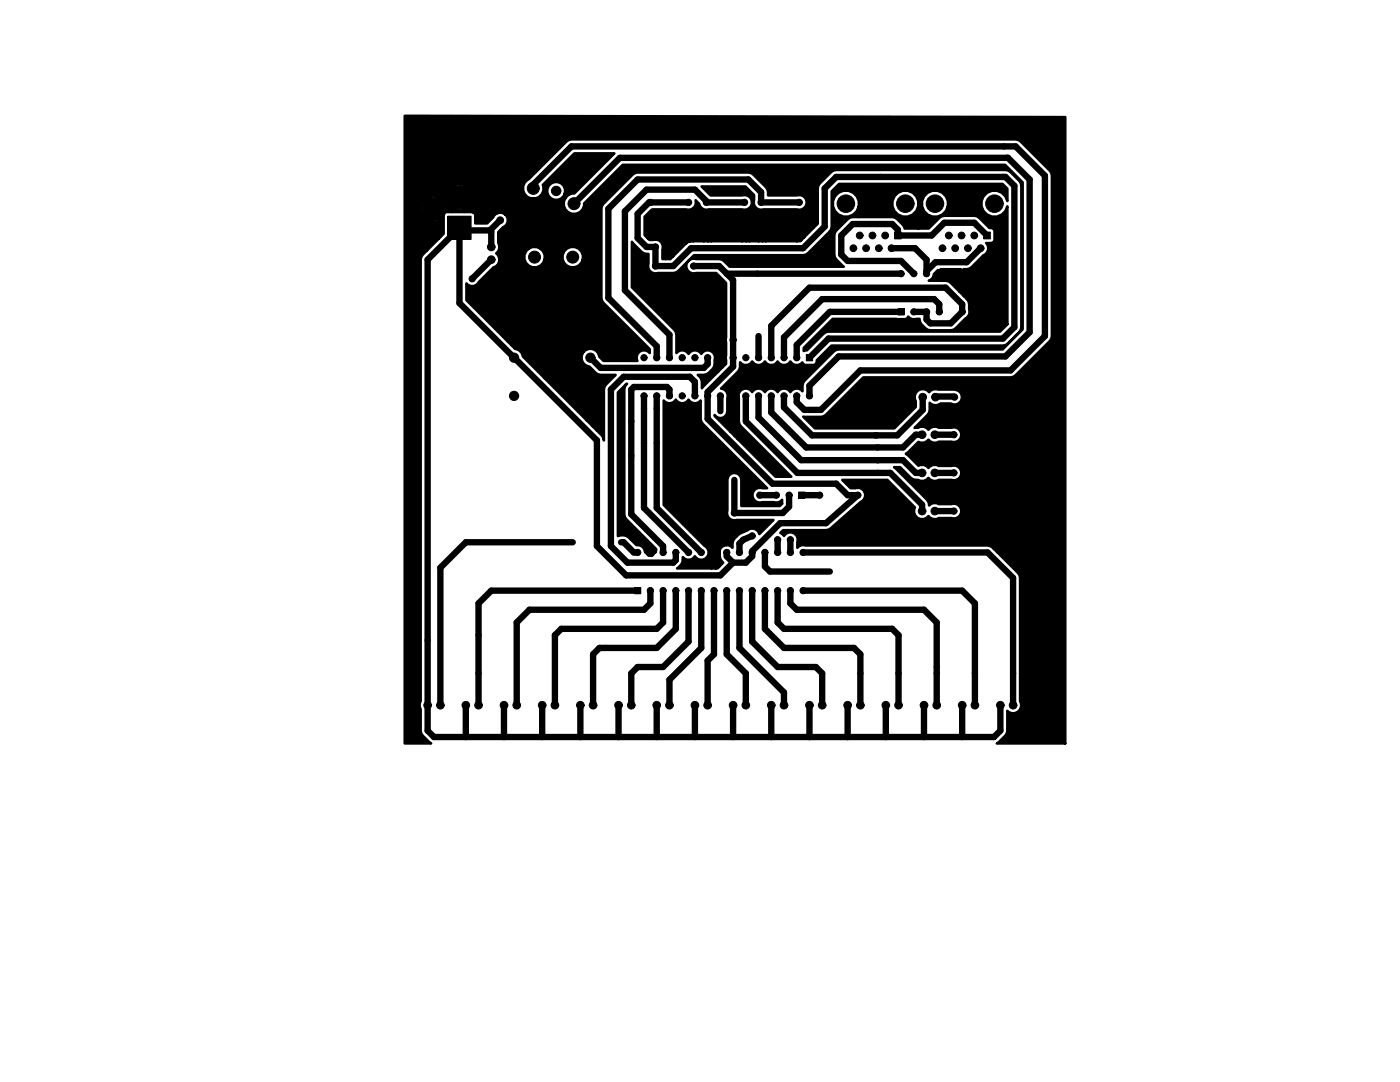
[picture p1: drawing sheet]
<svg xmlns="http://www.w3.org/2000/svg" width="279mm" height="216mm" viewBox="0 0 279 216" stroke-linecap="round" stroke-linejoin="round" font-family="sans-serif">
<g fill="#000">
<path d="M89.4 43.1h4.6v4.7h-4.6zM178.5 46.3h1.4v1.4h-1.4zM196.3 46.3h1.4v1.4h-1.4zM160.9 70.8h1.3v1.2h-1.3zM179.2 61.6h1.3v1.3h-1.3zM126.1 48.3l1.9 2 .5 .3 .9 .1a7.3 7.3 0 0 0 .2 3.2 1.42 1.42 0 0 0 1.7 .6l3.6-.1 3.6-3.5h21.8l.5-.1 .5-.3 4.6-4.8 .1-7.5 1.5-1.5h32.6l.9 1v2.4a2.63 2.63 0 0 0-4-1.6 2.63 2.63 0 0 0 0 4.3 2.63 2.63 0 0 0 4-1.6v23.5l-1.4 1.5h-34.2l-.6 .1-.4 .3-3.4 3.3-.6 .1v-.6l5.8-5.8 14.5 .1 .3-.1 .2-.4 .9 .5 1.4-.1a2.67 2.67 0 0 0 2.2 2.3l4.6-.1 2.5-2.3a1.42 1.42 0 0 0 .6-1.7 2.09 2.09 0 0 0-.4-2.1v-5.2l-.2-.2-.3 .3 .3 .3 .2-.4v5.2l-.6-.6v-3.7l-.4-.3-.3 .3 .5 .2 .2-.2v3.7l-.9-.9v-3.6l-.3-.3-.1 .5 .1 .1 .3-.3v3.6l-1.8-1.8-.4-.3-.9-.1v-1.5l-.1-.2-.4 .3 .4 .3 .1-.4v1.5h-.6v-.6l-.3-.3-.4 .3 .5 .2 .2-.2v.6h-2.4a1.36 1.36 0 0 0 1-1.3l.1-.1 .1 .3 .4-.3-.3-.2 .5-.5 .3 .2 .2-.4h4.1l.2 .4 .3-.4 1.1-.1 2.9-2.7a1.47 1.47 0 0 0 .5-2.4h1.1l.5-.3 .1-.3-.1-2.1-.5-.3h-.5l-2.4-2.3-5.8-.1v-3a2.63 2.63 0 0 0-4.1-1.6 2.63 2.63 0 0 0 0 4.3 2.63 2.63 0 0 0 4.1-1.6v1.9l-1.3 .1-2.6 2.4h-2v-5.5l-.4-.9a2.63 2.63 0 0 0-4.2-.3 2.63 2.63 0 0 0 .8 4.1 2.63 2.63 0 0 0 3.8-1.8v4.4h-2.8v-.3a3.7 3.7 0 0 0-2.4-2h-6.7v-3.2a2.63 2.63 0 0 0-4.1-1.6 2.63 2.63 0 0 0 0 4.3 2.63 2.63 0 0 0 4.1-1.6v2.1l-1.8 .1-.4 .3-2.6 2.8-.1 4.3a3.8 3.8 0 0 0 1.9 2.4h-22.8l-1.6-1.4-5.3-.2a1.48 1.48 0 0 0-1.8 1.6 1.48 1.48 0 0 0 2 1.3h4l2 2v16.1l-.2 .2v-5.1l-.1-.2-.3 .3 .3 .4 .1-.5v3.5l-.1-.2-.3 .4 .3 .3 .1-.5v1.6l-.6 .6v-6.4l-.6-.1-.1 .1 .4 .3 .3-.3v1.6l-.3-.3-.4 .3 .5 .2 .2-.2v1.9l-.5-.1-.2 .1 .4 .4 .3-.4v1.7l-.3-.3-.4 .3 .5 .1 .2-.1v1.2l-.8 .8v-6.4l-.4-.3-.1 .6 .1 .1 .4-.4v3.6l-.4-.4-.1 .5 .1 .2 .4-.3v2.8l-3.2 3.3a2.28 2.28 0 0 0-.4-2.3l-.4-.4a2.84 2.84 0 0 0 3.4-3.1 1.48 1.48 0 0 0-.9-1.7 1.48 1.48 0 0 0-1.8 .6 1.46 1.46 0 0 0-2.6 0 1.45 1.45 0 0 0-2.4-.1v-3.7l-.1-.5-.3-.5-8.5-8.5zM159.4 98.2h1.2v1.2h-1.2zM126.6 117.2h1.3v1.3h-1.3zM125 76.6h.2l-.5 .6-.1 .5v24.9l.1 .6 .3 .4 5.9 5.9v.6l-.2 .2-.1-.4-.3 .3 .2 .3-.4 .4-.1-1.6-.5 .1 .3 .3 .3-.3v1.5l-.3-.2-.4 .2-.3-.4 .2-.3-.3-.3-.1 .4-.2-.2a1.43 1.43 0 0 0-1.7-1.3l-1.6-1.6a2.08 2.08 0 0 0-2.1-.2v-28.7zM132.5 79.9a1.45 1.45 0 0 0 2.4-.2 1.46 1.46 0 0 0 2.5 0 1.45 1.45 0 0 0 2.4 .2v3.7l.1 .5 .3 .5 12.9 12.8h-1a1.47 1.47 0 0 0-2 1.4 1.47 1.47 0 0 0 2 1.4h2.4a1.37 1.37 0 0 0 1.6-.5v.8l-.5 .5h-7.6v-5.2a1.4 1.4 0 0 0-1.4-1.4 1.4 1.4 0 0 0-1.4 1.4v6.1a1.45 1.45 0 0 0 .3 1.5 1.45 1.45 0 0 0 1.5 .4h7.4l-2.9 2.8a1.45 1.45 0 0 0-2.3-.8 4.8 4.8 0 0 0-2.9 2.1l-.1 1.4-.3-.3-.9-.2v-10.1l-.2-.2-.3 .3 .3 .3 .2-.4v3.5l-.2-.2-.3 .4 .3 .3 .2-.5v6.6l-.6 .1v-10.9l-.6-.1-.1 .1 .3 .3 .4-.3v1.6l-.4-.3-.3 .3 .4 .1 .3-.1v1.9l-.5-.1-.2 .1 .3 .4 .4-.4v1.7l-.4-.3-.3 .3 .4 .1 .3-.1v5.7a1.66 1.66 0 0 0-.8 2.1l.1 .5 .6 .8-.8 .8v-14.3l-.3-.3-.1 .5 .1 .1 .3-.3v3.6l-.3-.4-.1 .5 .1 .2 .3-.3v10.7l-.1 .1v-6.4l-.1-.2-.3 .3 .3 .4 .1-.5v3.3l-.1-.2-.3 .3 .3 .4 .1-.5v3.1l-.2 .2h-.4l-.1-7.4-.5 .1 .3 .3 .3-.3v1.7l-.3-.4-.3 .4 .4 .1 .2-.1v1.6l-.4-.1-.2 .1 .3 .3 .3-.3v1.7l-.3-.4-.3 .4 .4 .1 .2-.1v2.3h-.8v-6.5l-.3-.3-.1 .6 .1 .1 .3-.4v3.3l-.3-.3-.1 .5 .1 .2 .3-.4v3.2h-6.9l1.1-1.1 .1-1.1a1.45 1.45 0 0 0 2.4-.2 1.47 1.47 0 0 0 2.3 .3 1.47 1.47 0 0 0-.4-2.4l-8.1-8.1zM80.8 23.1l131.8 .3v124.9h-13.7l1.7-1.5 .3-.5 .1-4.5a1.6 1.6 0 0 0 2.2 .2 1.6 1.6 0 0 0 .4-2.1v-24.6l-.1-.5-.3-.5-4.1-4.1v-31.1l-.2-.2-.3 .3 .3 .4 .2-.5v31.1l-.2-.1v-23.5l-.1-.2-.3 .3 .3 .4 .1-.5v7.6l-.1-.2-.3 .4 .3 .3 .1-.5v7.6l-.1-.2-.3 .4 .3 .3 .1-.5v8.3l-.4-.5-.1-31.3-.6 .1 .3 .4 .4-.4v1.7l-.4-.4-.3 .4 .5 .1 .2-.1v29.5l-.2-.1v-23.6l-.4-.1-.2 .1 .3 .3 .3-.3v1.7l-.3-.4-.3 .4 .4 .1 .2-.1v5.9l-.4-.1-.2 .1 .3 .4 .3-.4v1.7l-.3-.3-.3 .3 .4 .1 .2-.1v6l-.4-.2-.2 .2 .3 .3 .3-.3v1.6l-.3-.3-.3 .3 .4 .1 .2-.1v6.7l-.7-.6v-29.7l-.3-.3-.1 .6 .1 .1 .3-.4v29.7h-.1v-22.2l-.3-.3-.1 .6 .1 .1 .3-.4v7.7l-.3-.4-.1 .5 .1 .2 .3-.3v7.6l-.3-.4-.1 .5 .1 .2 .3-.3v6.9l-36.8-.1a1.37 1.37 0 0 0-1.6 .5l.1-1.3a1.48 1.48 0 0 0-.9-1.7 1.48 1.48 0 0 0-1.8 .6l-.8-.6 .6-.5h8.5l.6-.1 6.6-5.7a1.48 1.48 0 0 0 .5-1.8 1.48 1.48 0 0 0-1.7-.8h-1.1l-1.6-1.6h9l5.5 5.5a1.61 1.61 0 0 0 .5 2.1 1.61 1.61 0 0 0 2.2-.4 1.56 1.56 0 0 0 2.1 .4h2.7a1.48 1.48 0 0 0 1.8-1.5 1.48 1.48 0 0 0-2-1.3h-2.5l-.5-.2h-.7l-.8 .5-.1-.7-.3-.5-6.6-6.5h1.2l2.6 2.5 2.1 .3 .6-.3 .4-.3 .4 .3 .5 .3h.7l.5-.2h2.5a1.47 1.47 0 0 0 2-1.4 1.47 1.47 0 0 0-2-1.4h-2.5l-.5-.2h-.7l-.5 .2-.4 .4-.4-.4-.6-.2h-.6l-.4 .1-2.5-2.3 2.5-2.4a1.53 1.53 0 0 0 2-.5 1.56 1.56 0 0 0 2.1 .4l2.7 .1a1.48 1.48 0 0 0 1.8-1.5 1.48 1.48 0 0 0-2-1.4h-2.5l-.5-.2h-.7l-.5 .3-.4 .3-.4-.3-.6-.3-1.8 .3 2.9-3.1 .1-1.9a1.53 1.53 0 0 0 2.2 .1h2.1l.4 .2a1.5 1.5 0 0 0 1.8-1.4 1.5 1.5 0 0 0-1.6-1.6l-4-.1-.6 .3-.4 .4-.3-.4a1.62 1.62 0 0 0-2.1 .2 1.62 1.62 0 0 0-.2 2v1.1l-4.3 4.3h-15.9l-2.3-2.4h4.1l.4-.3 7.5-7.5h29.4l.5-.1 .5-.3 6.8-6.9 .3-.4 .1-.5v-32l-.1-.6-.3-.4-6.3-6.2-.5-.1h-88.7l-.5 .1-.4 .3-7.8 7.7a2.06 2.06 0 0 0-.7 2.7 2.06 2.06 0 0 0 2.6 .9 2.06 2.06 0 0 0 1.1-2.6l6.3-6.3h8l-8 8h-.4l-.8 .3-.6 .7v-1.9a1.81 1.81 0 0 0-2.8-1.1 1.81 1.81 0 0 0 0 3 1.81 1.81 0 0 0 2.8-1.1v1.1l-.3 .6a2.05 2.05 0 0 0 1.9 2.5 2.05 2.05 0 0 0 2.2-2.1l7.7-7.7h76.3l3.5 3.5v29.3l-4 4h-32.7l-.5 .1-.5 .3-5.8 5.9-.3 .4-.2 .6v1.1l-.3-.3a1.47 1.47 0 0 0-2.1 .4 1.46 1.46 0 0 0-2.5 0 1.46 1.46 0 0 0-2.5 0 1.46 1.46 0 0 0-2.6 0 1.47 1.47 0 0 0-1.9-.6 1.47 1.47 0 0 0-.8 1.8l.2 5.2 .3 .5 10 10h-3.1l-7.6-7.5v-8.7l-.1-.2-.3 .3 .3 .3 .1-.4v8.7l-.6-.6-.1-8.9-.5 .1 .3 .3 .3-.3v1.6l-.3-.3-.3 .3 .4 .1 .2-.1v7.2l-.8-.8v-7.2l-.3-.3-.1 .5 .1 .1 .3-.3v7.2l-3.2-3.2v-.2l.2 .2a1.4 1.4 0 0 0 1.5 .3 1.4 1.4 0 0 0 .9-1.3v-2.7a1.46 1.46 0 0 0-1.3-1.8l3.4-3.4 .3-.4 .1-1.4 .3 .3a1.46 1.46 0 0 0 2.1-.5 1.46 1.46 0 0 0 2.6 0 1.46 1.46 0 0 0 2.5 0 1.46 1.46 0 0 0 2.5 0 1.45 1.45 0 0 0 2.4 .2l.3 .4 .3 .1h1.7a.78 .78 0 0 0 .6-.9l2.9-2.9h34.3l.5-.1 .4-.3 2.3-2.3 .3-.5 .1-.5v-28.2l-.1-.5-.3-.5-1.8-1.8-.4-.3-.5-.1h-33.8l-.6 .1-.4 .3-2.6 2.8-.1 7.5-2.7 2.8-.1-2.2-.1-.1-.3 .4 .3 .3 .2-.5v2.1l-.7 .6v-3.4l-.4-.1-.2 .1 .3 .4 .3-.4v1.7l-.3-.3-.3 .3 .4 .1 .2-.1v1.7l-.1 .1h-.7v-2.6l-.3-.4-.1 .6 .1 .1 .3-.3v2.6h-6.2v-2.8l-.1-.2-.3 .4 .3 .3 .1-.5v2.8h-.6v-3.5l-.4-.1-.2 .1 .3 .4 .3-.4v1.7l-.3-.3-.3 .3 .4 .1 .2-.1v1.8h-.8v-2.6l-.3-.4-.1 .6 .1 .1 .3-.3v2.6h-1.9v-2.8l-.1-.2-.3 .4 .3 .3 .1-.5v2.8h-.6v-3.5l-.4-.1-.2 .1 .3 .4 .3-.4v1.7l-.3-.3-.3 .3 .4 .1 .2-.1v1.8h-.8v-2.6l-.3-.4-.1 .6 .1 .1 .3-.3v2.6h-6.2v-2.8l-.1-.2-.3 .4 .3 .3 .1-.5v2.8h-.6v-3.5l-.5-.1-.2 .1 .4 .4 .3-.4v1.7l-.3-.3-.4 .3 .5 .1 .2-.1v1.8h-.8v-2.6l-.4-.4-.1 .6 .1 .1 .4-.3v2.6h-2.1v-2.8l-.2-.2-.3 .4 .3 .3 .2-.5v2.8l-.7 .1v-3.6l-.4-.1-.2 .1 .3 .4 .3-.4v1.7l-.3-.3-.3 .3 .4 .1 .2-.1v1.9l-.8 .4v-3.1l-.3-.4-.1 .6 .1 .1 .3-.3v3.1l-2.6 2.6v-2.1l-.1-.2-.4 .4 .4 .3 .1-.5v2.1l-.6 .5v-3.2l-.6-.1-.1 .1 .4 .3 .3-.3v1.6l-.3-.3-.4 .3 .5 .1 .2-.1v1.6h-.8v-2.4l-.4-.4-.1 .6 .1 .1 .4-.3v2.4h-.7a7.3 7.3 0 0 0-.2-3.2l-.4-.5-.9-.2v-2.5l-.1-.2-.3 .4 .3 .3 .1-.5v2.5l-.6 .1-.1-3.4-.5 .1 .3 .4 .3-.4v1.7l-.3-.3-.3 .3 .4 .1 .2-.1v1.6h-.5l-.3-.3v-2.1l-.3-.4-.1 .6 .1 .1 .3-.3v2.1l-.6-.7v-3.7l1.5-1.4h6.9a1.46 1.46 0 0 0 1.7-1.8l.7 .7a1.46 1.46 0 0 0 1.9 1.1h6.9a1.48 1.48 0 0 0 1.8-1.5 1.48 1.48 0 0 0-2-1.3h-6.3l-1.8-1.8h8.8l1.7 1.7-.1 1.2a1.46 1.46 0 0 0 1.9 1.7h6.9a1.48 1.48 0 0 0 1.8-1.5 1.48 1.48 0 0 0-1.9-1.3h-5.8l-.1-1.2-.3-.4-2.6-2.6-.4-.3-.5-.1h-22.1l-.6 .1-.4 .3-5.9 5.9-.3 .4-.1 .6v17.7l.1 .6 .3 .4 9.3 9.3v.8a1.46 1.46 0 0 0-2-.4 1.46 1.46 0 0 0-.5 1.9h-6.8l-.8-.8a1.78 1.78 0 0 0-1.4-1.6 1.78 1.78 0 0 0-1.9 .8v-19.5l-.3-.7a2.07 2.07 0 0 0-3.3-.3 2.07 2.07 0 0 0 .7 3.3 2.07 2.07 0 0 0 2.9-1.5v18.7l-.2 .6a1.76 1.76 0 0 0 1.5 2.1l1.7 1.6 3.6 .1-2 1.9-.3 .5-.1 .5v10.2l-.1-.5-.3-.5-1-1.1v-7l-.2-.2-.4 .4 .4 .4 .2-.6v7l-.9-.8v-7.1l-.6-.1-.2 .1 .4 .4 .4-.4v2.2l-.4-.4-.4 .4 .6 .1 .2-.1v4.9l-1.1-1.1v-4.9l-.4-.4-.1 .1 .1 .7 .4-.4v4.9l-8.4-8.4v-24.6l-.3-.7-.5-.5v-8.9l-.1-.1-.5 .4 .5 .5 .1-.2v8.3l-1-.4v-9.5l-.2-.1-.8 .1 .5 .4 .5-.4v2.7l-.5-.5-.5 .5 .2 .1 .8-.1v6.8h-.6l-.8 .3v-8.5l-.5-.4-.1 .1 .1 .8 .5-.5v8.5a2.07 2.07 0 0 0 0 3.4 2.07 2.07 0 0 0 3.2-1.3v23.8l-4.3-4.4a1.72 1.72 0 0 0-1.6-1.5v-14.2l-.1-.1-.4 .3 .4 .4 .1-.5v14.1l-.6-.6v-14.2l-.5-.1-.2 .1 .4 .3 .3-.3v1.7l-.3-.4-.4 .4 .5 .1 .2-.1v12.5l-.8-.8v-12.6l-.4-.3-.1 .1 .1 .6 .4-.4v12.6l-8.3-8.3v-3.4l.3 .4a1.45 1.45 0 0 0 2.1-.6l3-2.9 .5-.2a1.61 1.61 0 0 0 0-2.7 1.56 1.56 0 0 0 .4-2v-2.2l1-1a1.48 1.48 0 0 0 .4-2.5v-1.6l-.1-.1-.3 .3 .3 .3 .1-.4v1.5l-.6-.3v-2l-.6-.1-.1 .1 .3 .4 .4-.4v1.8l-.4-.4-.3 .4 .5 .1 .2-.1v.2h-.9v-1.1l-.4-.3-.1 .4 .1 .2 .4-.3v1.1l-.3 .2-1.8 1.9h-2.3v-1.7l-.2-.3-.4-.3v-3.3l-.2-.6-1 1 1 .9 .2-.3v-1v3.3h-1.6v-5.3a1.9 1.9 0 0 0-2 0l1 .9 1-.9v4.8l-1-1-1 1 .4 .2h1l.6-.2v.5h-2.4v-2.9l-1-1-.2 .4v1l.2 .5 1-.9v2.9h-1.1a1.94 1.94 0 0 0-.2-1.6l-.9 1 .7 .7-.3 .5v3.7l-.9 1v-8.3l-.4-.2-1-.1-.6 .3 1 .9 1-.9v4.8l-1-1-1 1a1.89 1.89 0 0 0 2 0v3.5l-2.4 2.4v-8.3l-1-1a1.89 1.89 0 0 0 0 1.9l1-.9v8.3l-.8 .8-.3 .5-.2 .5v88.1l-.2 .5v.6l.2 .5v4.3a3.9 3.9 0 0 0 2.1 2.5h-5.2z"/>
<circle cx="91.7" cy="39.4" r="2.32"/>
<circle cx="106.4" cy="37.6" r="1.19"/>
<circle cx="111" cy="38.1" r=".94"/>
<circle cx="86.1" cy="46.7" r=".37"/>
<circle cx="86.6" cy="41.7" r="2.32"/>
<circle cx="94.2" cy="55.6" r=".62"/>
<circle cx="98" cy="49.3" r=".76"/>
<circle cx="98" cy="51.8" r=".76"/>
<circle cx="99.8" cy="41.4" r=".67"/>
<circle cx="99.8" cy="43.9" r=".67"/>
<circle cx="101.9" cy="55.6" r=".62"/>
<circle cx="106.4" cy="41.1" r="1.19"/>
<circle cx="106.7" cy="51.3" r="1.19"/>
<circle cx="114.3" cy="51.3" r="1.19"/>
<circle cx="114.6" cy="40.6" r="1.19"/>
<circle cx="129.8" cy="40.4" r=".62"/>
<circle cx="129.8" cy="45.5" r=".62"/>
<circle cx="130.8" cy="49.3" r=".62"/>
<circle cx="130.8" cy="53.1" r=".62"/>
<circle cx="133.3" cy="49.3" r=".62"/>
<circle cx="137.4" cy="45.5" r=".62"/>
<circle cx="137.4" cy="40.4" r=".62"/>
<circle cx="138.4" cy="53.1" r=".62"/>
<circle cx="141" cy="40.4" r=".62"/>
<circle cx="141" cy="45.5" r=".62"/>
<circle cx="148.6" cy="40.4" r=".62"/>
<circle cx="148.6" cy="45.5" r=".62"/>
<circle cx="151.9" cy="40.4" r=".62"/>
<circle cx="151.9" cy="45.5" r=".62"/>
<circle cx="159.5" cy="45.5" r=".62"/>
<circle cx="159.5" cy="40.4" r=".62"/>
<circle cx="168.8" cy="40.6" r="1.75"/>
<circle cx="170.3" cy="49.5" r=".67"/>
<circle cx="171.6" cy="47" r=".67"/>
<circle cx="172.8" cy="49.5" r=".67"/>
<circle cx="174.1" cy="47" r=".67"/>
<circle cx="175.4" cy="49.5" r=".67"/>
<circle cx="176.7" cy="47" r=".67"/>
<circle cx="177.9" cy="49.5" r=".67"/>
<circle cx="179.8" cy="54.6" r=".62"/>
<circle cx="180.7" cy="40.6" r="1.75"/>
<circle cx="182.4" cy="54.6" r=".62"/>
<circle cx="184.9" cy="54.6" r=".62"/>
<circle cx="186.6" cy="40.6" r="1.75"/>
<circle cx="187.5" cy="54.6" r=".62"/>
<circle cx="188.1" cy="49.5" r=".67"/>
<circle cx="189.4" cy="47" r=".67"/>
<circle cx="190.6" cy="49.5" r=".67"/>
<circle cx="191.9" cy="47" r=".67"/>
<circle cx="192" cy="54.6" r=".62"/>
<circle cx="193.2" cy="49.5" r=".67"/>
<circle cx="194.4" cy="47" r=".67"/>
<circle cx="195.7" cy="49.5" r=".67"/>
<circle cx="198.1" cy="57.9" r=".37"/>
<circle cx="198.5" cy="40.6" r="1.75"/>
<circle cx="102.6" cy="71.4" r=".92"/>
<circle cx="102.6" cy="79" r=".92"/>
<circle cx="117.8" cy="71.4" r=".92"/>
<circle cx="117.8" cy="79" r=".92"/>
<circle cx="128.5" cy="79" r=".62"/>
<circle cx="128.5" cy="71.4" r=".62"/>
<circle cx="131.1" cy="79" r=".62"/>
<circle cx="131.1" cy="71.4" r=".62"/>
<circle cx="133.6" cy="79" r=".62"/>
<circle cx="133.6" cy="71.4" r=".62"/>
<circle cx="136.1" cy="79" r=".62"/>
<circle cx="136.1" cy="71.4" r=".62"/>
<circle cx="138.7" cy="79" r=".62"/>
<circle cx="138.7" cy="71.4" r=".62"/>
<circle cx="141.2" cy="79" r=".62"/>
<circle cx="141.2" cy="71.4" r=".62"/>
<circle cx="142.7" cy="64.3" r=".37"/>
<circle cx="143.8" cy="67.8" r=".62"/>
<circle cx="143.8" cy="79" r=".62"/>
<circle cx="143.8" cy="71.4" r=".62"/>
<circle cx="146.3" cy="75.9" r=".37"/>
<circle cx="146.3" cy="67.8" r=".62"/>
<circle cx="146.3" cy="79" r=".62"/>
<circle cx="146.3" cy="71.4" r=".62"/>
<circle cx="148.8" cy="79" r=".62"/>
<circle cx="148.8" cy="71.4" r=".62"/>
<circle cx="151.4" cy="67.1" r=".37"/>
<circle cx="151.4" cy="79" r=".62"/>
<circle cx="151.4" cy="71.4" r=".62"/>
<circle cx="153.9" cy="79" r=".62"/>
<circle cx="153.9" cy="71.4" r=".62"/>
<circle cx="156.5" cy="79" r=".62"/>
<circle cx="156.5" cy="71.4" r=".62"/>
<circle cx="159" cy="79" r=".62"/>
<circle cx="159" cy="71.4" r=".62"/>
<circle cx="161.5" cy="79" r=".62"/>
<circle cx="182.4" cy="62.2" r=".62"/>
<circle cx="184.1" cy="79.2" r=".76"/>
<circle cx="184.9" cy="62.2" r=".62"/>
<circle cx="186.7" cy="79.2" r=".76"/>
<circle cx="187.5" cy="62.2" r=".62"/>
<circle cx="190.5" cy="79.2" r=".62"/>
<circle cx="192" cy="62.2" r=".62"/>
<circle cx="198.1" cy="76.5" r=".37"/>
<circle cx="198.1" cy="79.2" r=".62"/>
<circle cx="117.9" cy="82.8" r=".37"/>
<circle cx="139.7" cy="98.8" r=".37"/>
<circle cx="143.8" cy="82" r=".37"/>
<circle cx="144" cy="98.8" r=".62"/>
<circle cx="146.3" cy="82" r=".37"/>
<circle cx="146.6" cy="95.8" r=".37"/>
<circle cx="151.6" cy="98.8" r=".62"/>
<circle cx="154.9" cy="98.8" r=".62"/>
<circle cx="157.5" cy="98.8" r=".62"/>
<circle cx="163.6" cy="98.8" r=".62"/>
<circle cx="171.2" cy="98.8" r=".62"/>
<circle cx="184" cy="94.4" r=".76"/>
<circle cx="184" cy="86.7" r=".76"/>
<circle cx="186.6" cy="94.4" r=".76"/>
<circle cx="186.6" cy="86.7" r=".76"/>
<circle cx="190.4" cy="94.4" r=".62"/>
<circle cx="190.4" cy="86.7" r=".62"/>
<circle cx="198" cy="94.4" r=".62"/>
<circle cx="198" cy="86.7" r=".62"/>
<circle cx="114.3" cy="108.2" r=".37"/>
<circle cx="124" cy="108.2" r=".37"/>
<circle cx="127.3" cy="110.2" r=".62"/>
<circle cx="128" cy="108" r=".37"/>
<circle cx="129.8" cy="117.9" r=".62"/>
<circle cx="129.8" cy="110.2" r=".62"/>
<circle cx="132.3" cy="110.2" r=".62"/>
<circle cx="132.3" cy="117.9" r=".62"/>
<circle cx="134.9" cy="110.2" r=".62"/>
<circle cx="134.9" cy="117.9" r=".62"/>
<circle cx="137.4" cy="110.2" r=".62"/>
<circle cx="137.4" cy="117.9" r=".62"/>
<circle cx="140" cy="117.9" r=".62"/>
<circle cx="140" cy="110.2" r=".62"/>
<circle cx="141.7" cy="112.5" r=".37"/>
<circle cx="142.5" cy="110.2" r=".62"/>
<circle cx="142.5" cy="117.9" r=".62"/>
<circle cx="142.5" cy="106.9" r=".62"/>
<circle cx="144" cy="102.4" r=".62"/>
<circle cx="145" cy="110.2" r=".62"/>
<circle cx="145" cy="117.9" r=".62"/>
<circle cx="146.6" cy="102.4" r=".62"/>
<circle cx="147.6" cy="110.2" r=".62"/>
<circle cx="147.6" cy="117.9" r=".62"/>
<circle cx="150.1" cy="110.2" r=".62"/>
<circle cx="150.1" cy="117.9" r=".62"/>
<circle cx="150.1" cy="106.9" r=".62"/>
<circle cx="152.7" cy="110.2" r=".62"/>
<circle cx="152.7" cy="117.9" r=".62"/>
<circle cx="155.2" cy="110.2" r=".62"/>
<circle cx="155.2" cy="107.7" r=".62"/>
<circle cx="155.2" cy="117.9" r=".62"/>
<circle cx="157.7" cy="117.9" r=".62"/>
<circle cx="157.7" cy="107.7" r=".62"/>
<circle cx="157.7" cy="110.2" r=".62"/>
<circle cx="160.3" cy="117.9" r=".62"/>
<circle cx="160.3" cy="110.2" r=".62"/>
<circle cx="165.6" cy="114" r=".37"/>
<circle cx="184" cy="102" r=".76"/>
<circle cx="186.6" cy="102" r=".76"/>
<circle cx="190.4" cy="102" r=".62"/>
<circle cx="198" cy="102" r=".62"/>
<circle cx="85.3" cy="140.7" r=".76"/>
<circle cx="87.9" cy="140.7" r=".76"/>
<circle cx="93" cy="140.7" r=".76"/>
<circle cx="95.5" cy="140.7" r=".76"/>
<circle cx="100.6" cy="140.7" r=".76"/>
<circle cx="103.1" cy="140.7" r=".76"/>
<circle cx="108.2" cy="140.7" r=".76"/>
<circle cx="110.7" cy="140.7" r=".76"/>
<circle cx="115.8" cy="140.7" r=".76"/>
<circle cx="118.4" cy="140.7" r=".76"/>
<circle cx="123.4" cy="140.7" r=".76"/>
<circle cx="126" cy="140.7" r=".76"/>
<circle cx="131.1" cy="140.7" r=".76"/>
<circle cx="133.6" cy="140.7" r=".76"/>
<circle cx="138.7" cy="140.7" r=".76"/>
<circle cx="141.2" cy="140.7" r=".76"/>
<circle cx="146.3" cy="140.7" r=".76"/>
<circle cx="148.8" cy="140.7" r=".76"/>
<circle cx="153.9" cy="140.7" r=".76"/>
<circle cx="156.5" cy="140.7" r=".76"/>
<circle cx="161.5" cy="140.7" r=".76"/>
<circle cx="164.1" cy="140.7" r=".76"/>
<circle cx="169.2" cy="140.7" r=".76"/>
<circle cx="171.7" cy="140.7" r=".76"/>
<circle cx="176.8" cy="140.7" r=".76"/>
<circle cx="179.3" cy="140.7" r=".76"/>
<circle cx="184.4" cy="140.7" r=".76"/>
<circle cx="186.9" cy="140.7" r=".76"/>
<circle cx="192" cy="140.7" r=".76"/>
<circle cx="194.6" cy="140.7" r=".76"/>
<circle cx="199.6" cy="140.7" r=".76"/>
<circle cx="202.2" cy="140.7" r=".76"/>
</g>
<g fill="none" stroke="#000" stroke-width=".2">
<path d="M80.8 23.1l131.8 .3v124.9h-13.7l1.7-1.5 .3-.5 .1-4.5a1.6 1.6 0 0 0 2.2 .2 1.6 1.6 0 0 0 .4-2.1v-24.6l-.1-.5-.3-.5-4.1-4.1v-31.1l-.2-.2-.3 .3 .3 .4 .2-.5v31.1l-.2-.1v-23.5l-.1-.2-.3 .3 .3 .4 .1-.5v7.6l-.1-.2-.3 .4 .3 .3 .1-.5v7.6l-.1-.2-.3 .4 .3 .3 .1-.5v8.3l-.4-.5-.1-31.3-.6 .1 .3 .4 .4-.4v1.7l-.4-.4-.3 .4 .5 .1 .2-.1v29.5l-.2-.1v-23.6l-.4-.1-.2 .1 .3 .3 .3-.3v1.7l-.3-.4-.3 .4 .4 .1 .2-.1v5.9l-.4-.1-.2 .1 .3 .4 .3-.4v1.7l-.3-.3-.3 .3 .4 .1 .2-.1v6l-.4-.2-.2 .2 .3 .3 .3-.3v1.6l-.3-.3-.3 .3 .4 .1 .2-.1v6.7l-.7-.6v-29.7l-.3-.3-.1 .6 .1 .1 .3-.4v29.7h-.1v-22.2l-.3-.3-.1 .6 .1 .1 .3-.4v7.7l-.3-.4-.1 .5 .1 .2 .3-.3v7.6l-.3-.4-.1 .5 .1 .2 .3-.3v6.9l-36.8-.1a1.37 1.37 0 0 0-1.6 .5l.1-1.3a1.48 1.48 0 0 0-.9-1.7 1.48 1.48 0 0 0-1.8 .6l-.8-.6 .6-.5h8.5l.6-.1 6.6-5.7a1.48 1.48 0 0 0 .5-1.8 1.48 1.48 0 0 0-1.7-.8h-1.1l-1.6-1.6h9l5.5 5.5a1.61 1.61 0 0 0 .5 2.1 1.61 1.61 0 0 0 2.2-.4 1.56 1.56 0 0 0 2.1 .4h2.7a1.48 1.48 0 0 0 1.8-1.5 1.48 1.48 0 0 0-2-1.3h-2.5l-.5-.2h-.7l-.8 .5-.1-.7-.3-.5-6.6-6.5h1.2l2.6 2.5 2.1 .3 .6-.3 .4-.3 .4 .3 .5 .3h.7l.5-.2h2.5a1.47 1.47 0 0 0 2-1.4 1.47 1.47 0 0 0-2-1.4h-2.5l-.5-.2h-.7l-.5 .2-.4 .4-.4-.4-.6-.2h-.6l-.4 .1-2.5-2.3 2.5-2.4a1.53 1.53 0 0 0 2-.5 1.56 1.56 0 0 0 2.1 .4l2.7 .1a1.48 1.48 0 0 0 1.8-1.5 1.48 1.48 0 0 0-2-1.4h-2.5l-.5-.2h-.7l-.5 .3-.4 .3-.4-.3-.6-.3-1.8 .3 2.9-3.1 .1-1.9a1.53 1.53 0 0 0 2.2 .1h2.1l.4 .2a1.5 1.5 0 0 0 1.8-1.4 1.5 1.5 0 0 0-1.6-1.6l-4-.1-.6 .3-.4 .4-.3-.4a1.62 1.62 0 0 0-2.1 .2 1.62 1.62 0 0 0-.2 2v1.1l-4.3 4.3h-15.9l-2.3-2.4h4.1l.4-.3 7.5-7.5h29.4l.5-.1 .5-.3 6.8-6.9 .3-.4 .1-.5v-32l-.1-.6-.3-.4-6.3-6.2-.5-.1h-88.7l-.5 .1-.4 .3-7.8 7.7a2.06 2.06 0 0 0-.7 2.7 2.06 2.06 0 0 0 2.6 .9 2.06 2.06 0 0 0 1.1-2.6l6.3-6.3h8l-8 8h-.4l-.8 .3-.6 .7v-1.9a1.81 1.81 0 0 0-2.8-1.1 1.81 1.81 0 0 0 0 3 1.81 1.81 0 0 0 2.8-1.1v1.1l-.3 .6a2.05 2.05 0 0 0 1.9 2.5 2.05 2.05 0 0 0 2.2-2.1l7.7-7.7h76.3l3.5 3.5v29.3l-4 4h-32.7l-.5 .1-.5 .3-5.8 5.9-.3 .4-.2 .6v1.1l-.3-.3a1.47 1.47 0 0 0-2.1 .4 1.46 1.46 0 0 0-2.5 0 1.46 1.46 0 0 0-2.5 0 1.46 1.46 0 0 0-2.6 0 1.47 1.47 0 0 0-1.9-.6 1.47 1.47 0 0 0-.8 1.8l.2 5.2 .3 .5 10 10h-3.1l-7.6-7.5v-8.7l-.1-.2-.3 .3 .3 .3 .1-.4v8.7l-.6-.6-.1-8.9-.5 .1 .3 .3 .3-.3v1.6l-.3-.3-.3 .3 .4 .1 .2-.1v7.2l-.8-.8v-7.2l-.3-.3-.1 .5 .1 .1 .3-.3v7.2l-3.2-3.2v-.2l.2 .2a1.4 1.4 0 0 0 1.5 .3 1.4 1.4 0 0 0 .9-1.3v-2.7a1.46 1.46 0 0 0-1.3-1.8l3.4-3.4 .3-.4 .1-1.4 .3 .3a1.46 1.46 0 0 0 2.1-.5 1.46 1.46 0 0 0 2.6 0 1.46 1.46 0 0 0 2.5 0 1.46 1.46 0 0 0 2.5 0 1.45 1.45 0 0 0 2.4 .2l.3 .4 .3 .1h1.7a.78 .78 0 0 0 .6-.9l2.9-2.9h34.3l.5-.1 .4-.3 2.3-2.3 .3-.5 .1-.5v-28.2l-.1-.5-.3-.5-1.8-1.8-.4-.3-.5-.1h-33.8l-.6 .1-.4 .3-2.6 2.8-.1 7.5-2.7 2.8-.1-2.2-.1-.1-.3 .4 .3 .3 .2-.5v2.1l-.7 .6v-3.4l-.4-.1-.2 .1 .3 .4 .3-.4v1.7l-.3-.3-.3 .3 .4 .1 .2-.1v1.7l-.1 .1h-.7v-2.6l-.3-.4-.1 .6 .1 .1 .3-.3v2.6h-6.2v-2.8l-.1-.2-.3 .4 .3 .3 .1-.5v2.8h-.6v-3.5l-.4-.1-.2 .1 .3 .4 .3-.4v1.7l-.3-.3-.3 .3 .4 .1 .2-.1v1.8h-.8v-2.6l-.3-.4-.1 .6 .1 .1 .3-.3v2.6h-1.9v-2.8l-.1-.2-.3 .4 .3 .3 .1-.5v2.8h-.6v-3.5l-.4-.1-.2 .1 .3 .4 .3-.4v1.7l-.3-.3-.3 .3 .4 .1 .2-.1v1.8h-.8v-2.6l-.3-.4-.1 .6 .1 .1 .3-.3v2.6h-6.2v-2.8l-.1-.2-.3 .4 .3 .3 .1-.5v2.8h-.6v-3.5l-.5-.1-.2 .1 .4 .4 .3-.4v1.7l-.3-.3-.4 .3 .5 .1 .2-.1v1.8h-.8v-2.6l-.4-.4-.1 .6 .1 .1 .4-.3v2.6h-2.1v-2.8l-.2-.2-.3 .4 .3 .3 .2-.5v2.8l-.7 .1v-3.6l-.4-.1-.2 .1 .3 .4 .3-.4v1.7l-.3-.3-.3 .3 .4 .1 .2-.1v1.9l-.8 .4v-3.1l-.3-.4-.1 .6 .1 .1 .3-.3v3.1l-2.6 2.6v-2.1l-.1-.2-.4 .4 .4 .3 .1-.5v2.1l-.6 .5v-3.2l-.6-.1-.1 .1 .4 .3 .3-.3v1.6l-.3-.3-.4 .3 .5 .1 .2-.1v1.6h-.8v-2.4l-.4-.4-.1 .6 .1 .1 .4-.3v2.4h-.7a7.3 7.3 0 0 0-.2-3.2l-.4-.5-.9-.2v-2.5l-.1-.2-.3 .4 .3 .3 .1-.5v2.5l-.6 .1-.1-3.4-.5 .1 .3 .4 .3-.4v1.7l-.3-.3-.3 .3 .4 .1 .2-.1v1.6h-.5l-.3-.3v-2.1l-.3-.4-.1 .6 .1 .1 .3-.3v2.1l-.6-.7v-3.7l1.5-1.4h6.9a1.46 1.46 0 0 0 1.7-1.8l.7 .7a1.46 1.46 0 0 0 1.9 1.1h6.9a1.48 1.48 0 0 0 1.8-1.5 1.48 1.48 0 0 0-2-1.3h-6.3l-1.8-1.8h8.8l1.7 1.7-.1 1.2a1.46 1.46 0 0 0 1.9 1.7h6.9a1.48 1.48 0 0 0 1.8-1.5 1.48 1.48 0 0 0-1.9-1.3h-5.8l-.1-1.2-.3-.4-2.6-2.6-.4-.3-.5-.1h-22.1l-.6 .1-.4 .3-5.9 5.9-.3 .4-.1 .6v17.7l.1 .6 .3 .4 9.3 9.3v.8a1.46 1.46 0 0 0-2-.4 1.46 1.46 0 0 0-.5 1.9h-6.8l-.8-.8a1.78 1.78 0 0 0-1.4-1.6 1.78 1.78 0 0 0-1.9 .8v-19.5l-.3-.7a2.07 2.07 0 0 0-3.3-.3 2.07 2.07 0 0 0 .7 3.3 2.07 2.07 0 0 0 2.9-1.5v18.7l-.2 .6a1.76 1.76 0 0 0 1.5 2.1l1.7 1.6 3.6 .1-2 1.9-.3 .5-.1 .5v10.2l-.1-.5-.3-.5-1-1.1v-7l-.2-.2-.4 .4 .4 .4 .2-.6v7l-.9-.8v-7.1l-.6-.1-.2 .1 .4 .4 .4-.4v2.2l-.4-.4-.4 .4 .6 .1 .2-.1v4.9l-1.1-1.1v-4.9l-.4-.4-.1 .1 .1 .7 .4-.4v4.9l-8.4-8.4v-24.6l-.3-.7-.5-.5v-8.9l-.1-.1-.5 .4 .5 .5 .1-.2v8.3l-1-.4v-9.5l-.2-.1-.8 .1 .5 .4 .5-.4v2.7l-.5-.5-.5 .5 .2 .1 .8-.1v6.8h-.6l-.8 .3v-8.5l-.5-.4-.1 .1 .1 .8 .5-.5v8.5a2.07 2.07 0 0 0 0 3.4 2.07 2.07 0 0 0 3.2-1.3v23.8l-4.3-4.4a1.72 1.72 0 0 0-1.6-1.5v-14.2l-.1-.1-.4 .3 .4 .4 .1-.5v14.1l-.6-.6v-14.2l-.5-.1-.2 .1 .4 .3 .3-.3v1.7l-.3-.4-.4 .4 .5 .1 .2-.1v12.5l-.8-.8v-12.6l-.4-.3-.1 .1 .1 .6 .4-.4v12.6l-8.3-8.3v-3.4l.3 .4a1.45 1.45 0 0 0 2.1-.6l3-2.9 .5-.2a1.61 1.61 0 0 0 0-2.7 1.56 1.56 0 0 0 .4-2v-2.2l1-1a1.48 1.48 0 0 0 .4-2.5v-1.6l-.1-.1-.3 .3 .3 .3 .1-.4v1.5l-.6-.3v-2l-.6-.1-.1 .1 .3 .4 .4-.4v1.8l-.4-.4-.3 .4 .5 .1 .2-.1v.2h-.9v-1.1l-.4-.3-.1 .4 .1 .2 .4-.3v1.1l-.3 .2-1.8 1.9h-2.3v-1.7l-.2-.3-.4-.3v-3.3l-.2-.6-1 1 1 .9 .2-.3v-1v3.3h-1.6v-5.3a1.9 1.9 0 0 0-2 0l1 .9 1-.9v4.8l-1-1-1 1 .4 .2h1l.6-.2v.5h-2.4v-2.9l-1-1-.2 .4v1l.2 .5 1-.9v2.9h-1.1a1.94 1.94 0 0 0-.2-1.6l-.9 1 .7 .7-.3 .5v3.7l-.9 1v-8.3l-.4-.2-1-.1-.6 .3 1 .9 1-.9v4.8l-1-1-1 1a1.89 1.89 0 0 0 2 0v3.5l-2.4 2.4v-8.3l-1-1a1.89 1.89 0 0 0 0 1.9l1-.9v8.3l-.8 .8-.3 .5-.2 .5v88.1l-.2 .5v.6l.2 .5v4.3a3.9 3.9 0 0 0 2.1 2.5h-5.2zM89.4 43.1h4.6v4.7h-4.6zM126.1 48.3l1.9 2 .5 .3 .9 .1a7.3 7.3 0 0 0 .2 3.2 1.42 1.42 0 0 0 1.7 .6l3.6-.1 3.6-3.5h21.8l.5-.1 .5-.3 4.6-4.8 .1-7.5 1.5-1.5h32.6l.9 1v2.4a2.63 2.63 0 0 0-4-1.6 2.63 2.63 0 0 0 0 4.3 2.63 2.63 0 0 0 4-1.6v23.5l-1.4 1.5h-34.2l-.6 .1-.4 .3-3.4 3.3-.6 .1v-.6l5.8-5.8 14.5 .1 .3-.1 .2-.4 .9 .5 1.4-.1a2.67 2.67 0 0 0 2.2 2.3l4.6-.1 2.5-2.3a1.42 1.42 0 0 0 .6-1.7 2.09 2.09 0 0 0-.4-2.1v-5.2l-.2-.2-.3 .3 .3 .3 .2-.4v5.2l-.6-.6v-3.7l-.4-.3-.3 .3 .5 .2 .2-.2v3.7l-.9-.9v-3.6l-.3-.3-.1 .5 .1 .1 .3-.3v3.6l-1.8-1.8-.4-.3-.9-.1v-1.5l-.1-.2-.4 .3 .4 .3 .1-.4v1.5h-.6v-.6l-.3-.3-.4 .3 .5 .2 .2-.2v.6h-2.4a1.36 1.36 0 0 0 1-1.3l.1-.1 .1 .3 .4-.3-.3-.2 .5-.5 .3 .2 .2-.4h4.1l.2 .4 .3-.4 1.1-.1 2.9-2.7a1.47 1.47 0 0 0 .5-2.4h1.1l.5-.3 .1-.3-.1-2.1-.5-.3h-.5l-2.4-2.3-5.8-.1v-3a2.63 2.63 0 0 0-4.1-1.6 2.63 2.63 0 0 0 0 4.3 2.63 2.63 0 0 0 4.1-1.6v1.9l-1.3 .1-2.6 2.4h-2v-5.5l-.4-.9a2.63 2.63 0 0 0-4.2-.3 2.63 2.63 0 0 0 .8 4.1 2.63 2.63 0 0 0 3.8-1.8v4.4h-2.8v-.3a3.7 3.7 0 0 0-2.4-2h-6.7v-3.2a2.63 2.63 0 0 0-4.1-1.6 2.63 2.63 0 0 0 0 4.3 2.63 2.63 0 0 0 4.1-1.6v2.1l-1.8 .1-.4 .3-2.6 2.8-.1 4.3a3.8 3.8 0 0 0 1.9 2.4h-22.8l-1.6-1.4-5.3-.2a1.48 1.48 0 0 0-1.8 1.6 1.48 1.48 0 0 0 2 1.3h4l2 2v16.1l-.2 .2v-5.1l-.1-.2-.3 .3 .3 .4 .1-.5v3.5l-.1-.2-.3 .4 .3 .3 .1-.5v1.6l-.6 .6v-6.4l-.6-.1-.1 .1 .4 .3 .3-.3v1.6l-.3-.3-.4 .3 .5 .2 .2-.2v1.9l-.5-.1-.2 .1 .4 .4 .3-.4v1.7l-.3-.3-.4 .3 .5 .1 .2-.1v1.2l-.8 .8v-6.4l-.4-.3-.1 .6 .1 .1 .4-.4v3.6l-.4-.4-.1 .5 .1 .2 .4-.3v2.8l-3.2 3.3a2.28 2.28 0 0 0-.4-2.3l-.4-.4a2.84 2.84 0 0 0 3.4-3.1 1.48 1.48 0 0 0-.9-1.7 1.48 1.48 0 0 0-1.8 .6 1.46 1.46 0 0 0-2.6 0 1.45 1.45 0 0 0-2.4-.1v-3.7l-.1-.5-.3-.5-8.5-8.5zM178.5 46.3h1.4v1.4h-1.4zM196.3 46.3h1.4v1.4h-1.4zM125 76.6h.2l-.5 .6-.1 .5v24.9l.1 .6 .3 .4 5.9 5.9v.6l-.2 .2-.1-.4-.3 .3 .2 .3-.4 .4-.1-1.6-.5 .1 .3 .3 .3-.3v1.5l-.3-.2-.4 .2-.3-.4 .2-.3-.3-.3-.1 .4-.2-.2a1.43 1.43 0 0 0-1.7-1.3l-1.6-1.6a2.08 2.08 0 0 0-2.1-.2v-28.7zM132.5 79.9a1.45 1.45 0 0 0 2.4-.2 1.46 1.46 0 0 0 2.5 0 1.45 1.45 0 0 0 2.4 .2v3.7l.1 .5 .3 .5 12.9 12.8h-1a1.47 1.47 0 0 0-2 1.4 1.47 1.47 0 0 0 2 1.4h2.4a1.37 1.37 0 0 0 1.6-.5v.8l-.5 .5h-7.6v-5.2a1.4 1.4 0 0 0-1.4-1.4 1.4 1.4 0 0 0-1.4 1.4v6.1a1.45 1.45 0 0 0 .3 1.5 1.45 1.45 0 0 0 1.5 .4h7.4l-2.9 2.8a1.45 1.45 0 0 0-2.3-.8 4.8 4.8 0 0 0-2.9 2.1l-.1 1.4-.3-.3-.9-.2v-10.1l-.2-.2-.3 .3 .3 .3 .2-.4v3.5l-.2-.2-.3 .4 .3 .3 .2-.5v6.6l-.6 .1v-10.9l-.6-.1-.1 .1 .3 .3 .4-.3v1.6l-.4-.3-.3 .3 .4 .1 .3-.1v1.9l-.5-.1-.2 .1 .3 .4 .4-.4v1.7l-.4-.3-.3 .3 .4 .1 .3-.1v5.7a1.66 1.66 0 0 0-.8 2.1l.1 .5 .6 .8-.8 .8v-14.3l-.3-.3-.1 .5 .1 .1 .3-.3v3.6l-.3-.4-.1 .5 .1 .2 .3-.3v10.7l-.1 .1v-6.4l-.1-.2-.3 .3 .3 .4 .1-.5v3.3l-.1-.2-.3 .3 .3 .4 .1-.5v3.1l-.2 .2h-.4l-.1-7.4-.5 .1 .3 .3 .3-.3v1.7l-.3-.4-.3 .4 .4 .1 .2-.1v1.6l-.4-.1-.2 .1 .3 .3 .3-.3v1.7l-.3-.4-.3 .4 .4 .1 .2-.1v2.3h-.8v-6.5l-.3-.3-.1 .6 .1 .1 .3-.4v3.3l-.3-.3-.1 .5 .1 .2 .3-.4v3.2h-6.9l1.1-1.1 .1-1.1a1.45 1.45 0 0 0 2.4-.2 1.47 1.47 0 0 0 2.3 .3 1.47 1.47 0 0 0-.4-2.4l-8.1-8.1zM160.9 70.8h1.3v1.2h-1.3zM179.2 61.6h1.3v1.3h-1.3zM159.4 98.2h1.2v1.2h-1.2zM126.6 117.2h1.3v1.3h-1.3z"/>
<circle cx="91.7" cy="39.4" r="2.32"/>
<circle cx="106.4" cy="37.6" r="1.19"/>
<circle cx="111" cy="38.1" r=".94"/>
<circle cx="86.1" cy="46.7" r=".37"/>
<circle cx="86.6" cy="41.7" r="2.32"/>
<circle cx="94.2" cy="55.6" r=".62"/>
<circle cx="98" cy="49.3" r=".76"/>
<circle cx="98" cy="51.8" r=".76"/>
<circle cx="99.8" cy="41.4" r=".67"/>
<circle cx="99.8" cy="43.9" r=".67"/>
<circle cx="101.9" cy="55.6" r=".62"/>
<circle cx="106.4" cy="41.1" r="1.19"/>
<circle cx="106.7" cy="51.3" r="1.19"/>
<circle cx="114.3" cy="51.3" r="1.19"/>
<circle cx="114.6" cy="40.6" r="1.19"/>
<circle cx="129.8" cy="40.4" r=".62"/>
<circle cx="129.8" cy="45.5" r=".62"/>
<circle cx="130.8" cy="49.3" r=".62"/>
<circle cx="130.8" cy="53.1" r=".62"/>
<circle cx="133.3" cy="49.3" r=".62"/>
<circle cx="137.4" cy="45.5" r=".62"/>
<circle cx="137.4" cy="40.4" r=".62"/>
<circle cx="138.4" cy="53.1" r=".62"/>
<circle cx="141" cy="40.4" r=".62"/>
<circle cx="141" cy="45.5" r=".62"/>
<circle cx="148.6" cy="40.4" r=".62"/>
<circle cx="148.6" cy="45.5" r=".62"/>
<circle cx="151.9" cy="40.4" r=".62"/>
<circle cx="151.9" cy="45.5" r=".62"/>
<circle cx="159.5" cy="45.5" r=".62"/>
<circle cx="159.5" cy="40.4" r=".62"/>
<circle cx="168.8" cy="40.6" r="1.75"/>
<circle cx="170.3" cy="49.5" r=".67"/>
<circle cx="171.6" cy="47" r=".67"/>
<circle cx="172.8" cy="49.5" r=".67"/>
<circle cx="174.1" cy="47" r=".67"/>
<circle cx="175.4" cy="49.5" r=".67"/>
<circle cx="176.7" cy="47" r=".67"/>
<circle cx="177.9" cy="49.5" r=".67"/>
<circle cx="179.8" cy="54.6" r=".62"/>
<circle cx="180.7" cy="40.6" r="1.75"/>
<circle cx="182.4" cy="54.6" r=".62"/>
<circle cx="184.9" cy="54.6" r=".62"/>
<circle cx="186.6" cy="40.6" r="1.75"/>
<circle cx="187.5" cy="54.6" r=".62"/>
<circle cx="188.1" cy="49.5" r=".67"/>
<circle cx="189.4" cy="47" r=".67"/>
<circle cx="190.6" cy="49.5" r=".67"/>
<circle cx="191.9" cy="47" r=".67"/>
<circle cx="192" cy="54.6" r=".62"/>
<circle cx="193.2" cy="49.5" r=".67"/>
<circle cx="194.4" cy="47" r=".67"/>
<circle cx="195.7" cy="49.5" r=".67"/>
<circle cx="198.1" cy="57.9" r=".37"/>
<circle cx="198.5" cy="40.6" r="1.75"/>
<circle cx="102.6" cy="71.4" r=".92"/>
<circle cx="102.6" cy="79" r=".92"/>
<circle cx="117.8" cy="71.4" r=".92"/>
<circle cx="117.8" cy="79" r=".92"/>
<circle cx="128.5" cy="79" r=".62"/>
<circle cx="128.5" cy="71.4" r=".62"/>
<circle cx="131.1" cy="79" r=".62"/>
<circle cx="131.1" cy="71.4" r=".62"/>
<circle cx="133.6" cy="79" r=".62"/>
<circle cx="133.6" cy="71.4" r=".62"/>
<circle cx="136.1" cy="79" r=".62"/>
<circle cx="136.1" cy="71.4" r=".62"/>
<circle cx="138.7" cy="79" r=".62"/>
<circle cx="138.7" cy="71.4" r=".62"/>
<circle cx="141.2" cy="79" r=".62"/>
<circle cx="141.2" cy="71.4" r=".62"/>
<circle cx="142.7" cy="64.3" r=".37"/>
<circle cx="143.8" cy="67.8" r=".62"/>
<circle cx="143.8" cy="79" r=".62"/>
<circle cx="143.8" cy="71.4" r=".62"/>
<circle cx="146.3" cy="75.9" r=".37"/>
<circle cx="146.3" cy="67.8" r=".62"/>
<circle cx="146.3" cy="79" r=".62"/>
<circle cx="146.3" cy="71.4" r=".62"/>
<circle cx="148.8" cy="79" r=".62"/>
<circle cx="148.8" cy="71.4" r=".62"/>
<circle cx="151.4" cy="67.1" r=".37"/>
<circle cx="151.4" cy="79" r=".62"/>
<circle cx="151.4" cy="71.4" r=".62"/>
<circle cx="153.9" cy="79" r=".62"/>
<circle cx="153.9" cy="71.4" r=".62"/>
<circle cx="156.5" cy="79" r=".62"/>
<circle cx="156.5" cy="71.4" r=".62"/>
<circle cx="159" cy="79" r=".62"/>
<circle cx="159" cy="71.4" r=".62"/>
<circle cx="161.5" cy="79" r=".62"/>
<circle cx="182.4" cy="62.2" r=".62"/>
<circle cx="184.1" cy="79.2" r=".76"/>
<circle cx="184.9" cy="62.2" r=".62"/>
<circle cx="186.7" cy="79.2" r=".76"/>
<circle cx="187.5" cy="62.2" r=".62"/>
<circle cx="190.5" cy="79.2" r=".62"/>
<circle cx="192" cy="62.2" r=".62"/>
<circle cx="198.1" cy="76.5" r=".37"/>
<circle cx="198.1" cy="79.2" r=".62"/>
<circle cx="117.9" cy="82.8" r=".37"/>
<circle cx="139.7" cy="98.8" r=".37"/>
<circle cx="143.8" cy="82" r=".37"/>
<circle cx="144" cy="98.8" r=".62"/>
<circle cx="146.3" cy="82" r=".37"/>
<circle cx="146.6" cy="95.8" r=".37"/>
<circle cx="151.6" cy="98.8" r=".62"/>
<circle cx="154.9" cy="98.8" r=".62"/>
<circle cx="157.5" cy="98.8" r=".62"/>
<circle cx="163.6" cy="98.8" r=".62"/>
<circle cx="171.2" cy="98.8" r=".62"/>
<circle cx="184" cy="94.4" r=".76"/>
<circle cx="184" cy="86.7" r=".76"/>
<circle cx="186.6" cy="94.4" r=".76"/>
<circle cx="186.6" cy="86.7" r=".76"/>
<circle cx="190.4" cy="94.4" r=".62"/>
<circle cx="190.4" cy="86.7" r=".62"/>
<circle cx="198" cy="94.4" r=".62"/>
<circle cx="198" cy="86.7" r=".62"/>
<circle cx="114.3" cy="108.2" r=".37"/>
<circle cx="124" cy="108.2" r=".37"/>
<circle cx="127.3" cy="110.2" r=".62"/>
<circle cx="128" cy="108" r=".37"/>
<circle cx="129.8" cy="117.9" r=".62"/>
<circle cx="129.8" cy="110.2" r=".62"/>
<circle cx="132.3" cy="110.2" r=".62"/>
<circle cx="132.3" cy="117.9" r=".62"/>
<circle cx="134.9" cy="110.2" r=".62"/>
<circle cx="134.9" cy="117.9" r=".62"/>
<circle cx="137.4" cy="110.2" r=".62"/>
<circle cx="137.4" cy="117.9" r=".62"/>
<circle cx="140" cy="117.9" r=".62"/>
<circle cx="140" cy="110.2" r=".62"/>
<circle cx="141.7" cy="112.5" r=".37"/>
<circle cx="142.5" cy="110.2" r=".62"/>
<circle cx="142.5" cy="117.9" r=".62"/>
<circle cx="142.5" cy="106.9" r=".62"/>
<circle cx="144" cy="102.4" r=".62"/>
<circle cx="145" cy="110.2" r=".62"/>
<circle cx="145" cy="117.9" r=".62"/>
<circle cx="146.6" cy="102.4" r=".62"/>
<circle cx="147.6" cy="110.2" r=".62"/>
<circle cx="147.6" cy="117.9" r=".62"/>
<circle cx="150.1" cy="110.2" r=".62"/>
<circle cx="150.1" cy="117.9" r=".62"/>
<circle cx="150.1" cy="106.9" r=".62"/>
<circle cx="152.7" cy="110.2" r=".62"/>
<circle cx="152.7" cy="117.9" r=".62"/>
<circle cx="155.2" cy="110.2" r=".62"/>
<circle cx="155.2" cy="107.7" r=".62"/>
<circle cx="155.2" cy="117.9" r=".62"/>
<circle cx="157.7" cy="117.9" r=".62"/>
<circle cx="157.7" cy="107.7" r=".62"/>
<circle cx="157.7" cy="110.2" r=".62"/>
<circle cx="160.3" cy="117.9" r=".62"/>
<circle cx="160.3" cy="110.2" r=".62"/>
<circle cx="165.6" cy="114" r=".37"/>
<circle cx="184" cy="102" r=".76"/>
<circle cx="186.6" cy="102" r=".76"/>
<circle cx="190.4" cy="102" r=".62"/>
<circle cx="198" cy="102" r=".62"/>
<circle cx="85.3" cy="140.7" r=".76"/>
<circle cx="87.9" cy="140.7" r=".76"/>
<circle cx="93" cy="140.7" r=".76"/>
<circle cx="95.5" cy="140.7" r=".76"/>
<circle cx="100.6" cy="140.7" r=".76"/>
<circle cx="103.1" cy="140.7" r=".76"/>
<circle cx="108.2" cy="140.7" r=".76"/>
<circle cx="110.7" cy="140.7" r=".76"/>
<circle cx="115.8" cy="140.7" r=".76"/>
<circle cx="118.4" cy="140.7" r=".76"/>
<circle cx="123.4" cy="140.7" r=".76"/>
<circle cx="126" cy="140.7" r=".76"/>
<circle cx="131.1" cy="140.7" r=".76"/>
<circle cx="133.6" cy="140.7" r=".76"/>
<circle cx="138.7" cy="140.7" r=".76"/>
<circle cx="141.2" cy="140.7" r=".76"/>
<circle cx="146.3" cy="140.7" r=".76"/>
<circle cx="148.8" cy="140.7" r=".76"/>
<circle cx="153.9" cy="140.7" r=".76"/>
<circle cx="156.5" cy="140.7" r=".76"/>
<circle cx="161.5" cy="140.7" r=".76"/>
<circle cx="164.1" cy="140.7" r=".76"/>
<circle cx="169.2" cy="140.7" r=".76"/>
<circle cx="171.7" cy="140.7" r=".76"/>
<circle cx="176.8" cy="140.7" r=".76"/>
<circle cx="179.3" cy="140.7" r=".76"/>
<circle cx="184.4" cy="140.7" r=".76"/>
<circle cx="186.9" cy="140.7" r=".76"/>
<circle cx="192" cy="140.7" r=".76"/>
<circle cx="194.6" cy="140.7" r=".76"/>
<circle cx="199.6" cy="140.7" r=".76"/>
<circle cx="202.2" cy="140.7" r=".76"/>
</g>
<g fill="none" stroke="#000" stroke-width="1.3">
<path d="M97.8 39.4l2 2 .3-.3h6.3v4.9l-4.3 4.3v13.7l15 15h.7l.1 3.8M106.4 37.6v-.8l7.6-7.6h88.7l5.8 5.9v32l-6.8 6.8h-30l-7.9 7.9h-3.3l-1.5-1.5v-1.3M86.1 46.7v-4.5l2.8-2.8h11.4l12.7-12.7h91.2l6.9 6.8v36.6l-9.2 9.1h-3.8v-2.7M91.7 45.5v15l27.4 27.4v21.1l5.9 5.8h18.8l2.5-2.5M91.7 45.5l-6.4 6.3v94l1.3 1.3h111.8l1.2-1.3v-5.1M91.7 45.5l.5 .5h5.6M97.8 46l.2 .2v3.1M98 51.8l-3.8 3.8M99.8 43.9l-2 2.1M102.1 55.4l-.2 .2M106.4 44.2h8.7l10.4-10.4h33.8l2.8 2.8v7.9l-1.1 1h-31.2M114.6 40.6l9.1-9.1h77.5l4.3 4.3v30.5l-4.8 4.8h-33.3l-5.9 5.9v2"/>
<path d="M137.4 40.4h-7.9l-2.2 2.3v4.8l1.7 1.8h1.8v3.8h3.6l3.5-3.6h22.4l4.3-4.3v-7.6l2.3-2.3h33.8l1.7 1.8v28.2l-2.2 2.3h-34.8l-3.9 3.8M137.4 45.5l-3.8 3.8h-.2M138.4 53.1h5.1l2.8 2.8v17.3l-5.1 5v5.4l13 12.9h12.7l2.3 2.3h2l-6.4 5.6h-9.1l-5.6 5.6v1l-1.3 1.3h-2.5M145 54.6h34.8M148.6 40.4h-7.6v-.3l-2.3-2.3h-9.7l-4.3 4.4v15.7l8.9 8.9v4.6M159.5 40.4h-7.6v-2l-2.5-2.6h-22.1l-5.9 5.9v17.7l9.7 9.7v2.3M177.9 49.5h4.7l2.3 2.3v2.8M187.5 54.6h7.3l3.3 3.3M195.7 49.5l-2.8 2.8h-6.2l-1.8 1.8M197 47l-2.6-2.5h-5.9l-2.6 2.5h-6.7v-1.2l-1.1-1.1h-7.9l-2.3 2.3v3.8l1.3 1.3h10.6l2.6 2.5M102.6 71.4h.1M117.8 71.4l2.1 2h20.6l.7-.8v-1.2"/>
<path d="M128.5 79v22.3l8.9 8.9M131.1 79v22.3l8.9 8.9M133.6 79v-1.3l-.5-.5h-6.6l-.5 .5v24.9l6.3 6.4v1.2M138.7 79v-2.8l-1-1h-13.2l-2.6 2.5v31.3l3.3 3.3h9.2l.5-.5v-1.6M142.7 64.3l1.1 1v6.1M143.8 79v3M146.3 75.9v6.1M148.8 79v5.1l10.3 10.3h18.6l6.3 6.3v1.3M151.4 79v4.3l8.5 8.5h20.3l2.6 2.6h1.2M151.4 67.1v4.3M153.9 79v3.3l7 7h19.3l2.6-2.6h1.2M156.5 79v2.3l5.6 5.6h17l5.1-5.1v-2.6"/>
<path d="M179.8 62.2h-14.2l-6.6 6.6v2.6M182.4 62.2h2.5v1.6l.8 .7h4l2.3-2.3v-1.5l-3.3-3.3h-27.2l-7.6 7.6v6.4M186.6 79.1h3.8M187.5 62.2v-1.5l-1.1-1h-22.3l-7.6 7.6v4.1M198 79.1v22.9M139.7 98.8h4.3v6.6l-1.5 1.5v4.9l-.8 .7M146.6 95.8v6.6h9.6l1.3-1.3v-2.3M151.6 98.8h3.3M160 98.8h3.6M186.6 94.4h3.8M186.6 86.7h3.8M114.3 108.2h-21.3l-5.1 5.1v27.4"/>
<path d="M124 108.2h.5l2 2h.8M127.3 117.9h-29.3l-2.5 2.5v20.3M128 108l1.8 1.7v.5M129.8 117.9v2.5l-1.3 1.3h-22.8l-2.6 2.5v16.5M132.3 117.9v6.3l-1.2 1.3h-19.1l-1.3 1.2v14M134.9 117.9v7.6l-3.8 3.8h-11.5l-1.2 1.3v10.1M137.4 117.9v10.1l-5.1 5.1h-5l-1.3 1.3v6.3M140 117.9v11.4l-6.4 6.3v5.1M142.5 117.9v12.7l-1.3 1.2v8.9M145 117.9v12.7l3.8 3.8v6.3M145 110.2v.8l1.3 1.3M147.6 117.9v11.4l8.9 8.9v2.5"/>
<path d="M150.1 117.9v10.1l5.1 5.1h7.6l1.3 1.3v6.3M150.1 106.9l-1.8 .8-.7 .8v1.7M152.7 117.9v7.6l3.8 3.8h13.9l1.3 1.3v10.1M152.7 110.2v2.8l1 1h11.9M155.2 107.7v2.5M155.2 117.9v6.3l1.3 1.3h21.6l1.2 1.2v14M157.7 117.9v2.5l1.3 1.3h25.4l2.5 2.5v16.5M157.7 107.7v2.5M160.3 110.2h36.8l5.1 5.1v25.4M160.3 117.9h31.7l2.6 2.5v20.3M186.6 102h3.8M93 140.7v6.4"/>
<path d="M100.6 140.7v6.4M108.2 140.7v6.4M115.8 140.7v6.4M123.4 140.7v6.4M131.1 140.7v6.4M138.7 140.7v6.4M146.3 140.7v6.4M153.9 140.7v6.4M161.5 140.7v6.4M169.2 140.7v6.4M176.8 140.7v6.4M184.4 140.7v6.4"/>
<path d="M192 140.7v6.4"/>
</g>
<path d="M80.8 23.1l131.8 .3v124.9h-13.7l1.7-1.5 .3-.5 .1-4.5a1.6 1.6 0 0 0 2.2 .2 1.6 1.6 0 0 0 .4-2.1v-24.6l-.1-.5-.3-.5-4.1-4.1v-31.1l-.2-.2-.3 .3 .3 .4 .2-.5v31.1l-.2-.1v-23.5l-.1-.2-.3 .3 .3 .4 .1-.5v7.6l-.1-.2-.3 .4 .3 .3 .1-.5v7.6l-.1-.2-.3 .4 .3 .3 .1-.5v8.3l-.4-.5-.1-31.3-.6 .1 .3 .4 .4-.4v1.7l-.4-.4-.3 .4 .5 .1 .2-.1v29.5l-.2-.1v-23.6l-.4-.1-.2 .1 .3 .3 .3-.3v1.7l-.3-.4-.3 .4 .4 .1 .2-.1v5.9l-.4-.1-.2 .1 .3 .4 .3-.4v1.7l-.3-.3-.3 .3 .4 .1 .2-.1v6l-.4-.2-.2 .2 .3 .3 .3-.3v1.6l-.3-.3-.3 .3 .4 .1 .2-.1v6.7l-.7-.6v-29.7l-.3-.3-.1 .6 .1 .1 .3-.4v29.7h-.1v-22.2l-.3-.3-.1 .6 .1 .1 .3-.4v7.7l-.3-.4-.1 .5 .1 .2 .3-.3v7.6l-.3-.4-.1 .5 .1 .2 .3-.3v6.9l-36.8-.1a1.37 1.37 0 0 0-1.6 .5l.1-1.3a1.48 1.48 0 0 0-.9-1.7 1.48 1.48 0 0 0-1.8 .6l-.8-.6 .6-.5h8.5l.6-.1 6.6-5.7a1.48 1.48 0 0 0 .5-1.8 1.48 1.48 0 0 0-1.7-.8h-1.1l-1.6-1.6h9l5.5 5.5a1.61 1.61 0 0 0 .5 2.1 1.61 1.61 0 0 0 2.2-.4 1.56 1.56 0 0 0 2.1 .4h2.7a1.48 1.48 0 0 0 1.8-1.5 1.48 1.48 0 0 0-2-1.3h-2.5l-.5-.2h-.7l-.8 .5-.1-.7-.3-.5-6.6-6.5h1.2l2.6 2.5 2.1 .3 .6-.3 .4-.3 .4 .3 .5 .3h.7l.5-.2h2.5a1.47 1.47 0 0 0 2-1.4 1.47 1.47 0 0 0-2-1.4h-2.5l-.5-.2h-.7l-.5 .2-.4 .4-.4-.4-.6-.2h-.6l-.4 .1-2.5-2.3 2.5-2.4a1.53 1.53 0 0 0 2-.5 1.56 1.56 0 0 0 2.1 .4l2.7 .1a1.48 1.48 0 0 0 1.8-1.5 1.48 1.48 0 0 0-2-1.4h-2.5l-.5-.2h-.7l-.5 .3-.4 .3-.4-.3-.6-.3-1.8 .3 2.9-3.1 .1-1.9a1.53 1.53 0 0 0 2.2 .1h2.1l.4 .2a1.5 1.5 0 0 0 1.8-1.4 1.5 1.5 0 0 0-1.6-1.6l-4-.1-.6 .3-.4 .4-.3-.4a1.62 1.62 0 0 0-2.1 .2 1.62 1.62 0 0 0-.2 2v1.1l-4.3 4.3h-15.9l-2.3-2.4h4.1l.4-.3 7.5-7.5h29.4l.5-.1 .5-.3 6.8-6.9 .3-.4 .1-.5v-32l-.1-.6-.3-.4-6.3-6.2-.5-.1h-88.7l-.5 .1-.4 .3-7.8 7.7a2.06 2.06 0 0 0-.7 2.7 2.06 2.06 0 0 0 2.6 .9 2.06 2.06 0 0 0 1.1-2.6l6.3-6.3h8l-8 8h-.4l-.8 .3-.6 .7v-1.9a1.81 1.81 0 0 0-2.8-1.1 1.81 1.81 0 0 0 0 3 1.81 1.81 0 0 0 2.8-1.1v1.1l-.3 .6a2.05 2.05 0 0 0 1.9 2.5 2.05 2.05 0 0 0 2.2-2.1l7.7-7.7h76.3l3.5 3.5v29.3l-4 4h-32.7l-.5 .1-.5 .3-5.8 5.9-.3 .4-.2 .6v1.1l-.3-.3a1.47 1.47 0 0 0-2.1 .4 1.46 1.46 0 0 0-2.5 0 1.46 1.46 0 0 0-2.5 0 1.46 1.46 0 0 0-2.6 0 1.47 1.47 0 0 0-1.9-.6 1.47 1.47 0 0 0-.8 1.8l.2 5.2 .3 .5 10 10h-3.1l-7.6-7.5v-8.7l-.1-.2-.3 .3 .3 .3 .1-.4v8.7l-.6-.6-.1-8.9-.5 .1 .3 .3 .3-.3v1.6l-.3-.3-.3 .3 .4 .1 .2-.1v7.2l-.8-.8v-7.2l-.3-.3-.1 .5 .1 .1 .3-.3v7.2l-3.2-3.2v-.2l.2 .2a1.4 1.4 0 0 0 1.5 .3 1.4 1.4 0 0 0 .9-1.3v-2.7a1.46 1.46 0 0 0-1.3-1.8l3.4-3.4 .3-.4 .1-1.4 .3 .3a1.46 1.46 0 0 0 2.1-.5 1.46 1.46 0 0 0 2.6 0 1.46 1.46 0 0 0 2.5 0 1.46 1.46 0 0 0 2.5 0 1.45 1.45 0 0 0 2.4 .2l.3 .4 .3 .1h1.7a.78 .78 0 0 0 .6-.9l2.9-2.9h34.3l.5-.1 .4-.3 2.3-2.3 .3-.5 .1-.5v-28.2l-.1-.5-.3-.5-1.8-1.8-.4-.3-.5-.1h-33.8l-.6 .1-.4 .3-2.6 2.8-.1 7.5-2.7 2.8-.1-2.2-.1-.1-.3 .4 .3 .3 .2-.5v2.1l-.7 .6v-3.4l-.4-.1-.2 .1 .3 .4 .3-.4v1.7l-.3-.3-.3 .3 .4 .1 .2-.1v1.7l-.1 .1h-.7v-2.6l-.3-.4-.1 .6 .1 .1 .3-.3v2.6h-6.2v-2.8l-.1-.2-.3 .4 .3 .3 .1-.5v2.8h-.6v-3.5l-.4-.1-.2 .1 .3 .4 .3-.4v1.7l-.3-.3-.3 .3 .4 .1 .2-.1v1.8h-.8v-2.6l-.3-.4-.1 .6 .1 .1 .3-.3v2.6h-1.9v-2.8l-.1-.2-.3 .4 .3 .3 .1-.5v2.8h-.6v-3.5l-.4-.1-.2 .1 .3 .4 .3-.4v1.7l-.3-.3-.3 .3 .4 .1 .2-.1v1.8h-.8v-2.6l-.3-.4-.1 .6 .1 .1 .3-.3v2.6h-6.2v-2.8l-.1-.2-.3 .4 .3 .3 .1-.5v2.8h-.6v-3.5l-.5-.1-.2 .1 .4 .4 .3-.4v1.7l-.3-.3-.4 .3 .5 .1 .2-.1v1.8h-.8v-2.6l-.4-.4-.1 .6 .1 .1 .4-.3v2.6h-2.1v-2.8l-.2-.2-.3 .4 .3 .3 .2-.5v2.8l-.7 .1v-3.6l-.4-.1-.2 .1 .3 .4 .3-.4v1.7l-.3-.3-.3 .3 .4 .1 .2-.1v1.9l-.8 .4v-3.1l-.3-.4-.1 .6 .1 .1 .3-.3v3.1l-2.6 2.6v-2.1l-.1-.2-.4 .4 .4 .3 .1-.5v2.1l-.6 .5v-3.2l-.6-.1-.1 .1 .4 .3 .3-.3v1.6l-.3-.3-.4 .3 .5 .1 .2-.1v1.6h-.8v-2.4l-.4-.4-.1 .6 .1 .1 .4-.3v2.4h-.7a7.3 7.3 0 0 0-.2-3.2l-.4-.5-.9-.2v-2.5l-.1-.2-.3 .4 .3 .3 .1-.5v2.5l-.6 .1-.1-3.4-.5 .1 .3 .4 .3-.4v1.7l-.3-.3-.3 .3 .4 .1 .2-.1v1.6h-.5l-.3-.3v-2.1l-.3-.4-.1 .6 .1 .1 .3-.3v2.1l-.6-.7v-3.7l1.5-1.4h6.9a1.46 1.46 0 0 0 1.7-1.8l.7 .7a1.46 1.46 0 0 0 1.9 1.1h6.9a1.48 1.48 0 0 0 1.8-1.5 1.48 1.48 0 0 0-2-1.3h-6.3l-1.8-1.8h8.8l1.7 1.7-.1 1.2a1.46 1.46 0 0 0 1.9 1.7h6.9a1.48 1.48 0 0 0 1.8-1.5 1.48 1.48 0 0 0-1.9-1.3h-5.8l-.1-1.2-.3-.4-2.6-2.6-.4-.3-.5-.1h-22.1l-.6 .1-.4 .3-5.9 5.9-.3 .4-.1 .6v17.7l.1 .6 .3 .4 9.3 9.3v.8a1.46 1.46 0 0 0-2-.4 1.46 1.46 0 0 0-.5 1.9h-6.8l-.8-.8a1.78 1.78 0 0 0-1.4-1.6 1.78 1.78 0 0 0-1.9 .8v-19.5l-.3-.7a2.07 2.07 0 0 0-3.3-.3 2.07 2.07 0 0 0 .7 3.3 2.07 2.07 0 0 0 2.9-1.5v18.7l-.2 .6a1.76 1.76 0 0 0 1.5 2.1l1.7 1.6 3.6 .1-2 1.9-.3 .5-.1 .5v10.2l-.1-.5-.3-.5-1-1.1v-7l-.2-.2-.4 .4 .4 .4 .2-.6v7l-.9-.8v-7.1l-.6-.1-.2 .1 .4 .4 .4-.4v2.2l-.4-.4-.4 .4 .6 .1 .2-.1v4.9l-1.1-1.1v-4.9l-.4-.4-.1 .1 .1 .7 .4-.4v4.9l-8.4-8.4v-24.6l-.3-.7-.5-.5v-8.9l-.1-.1-.5 .4 .5 .5 .1-.2v8.3l-1-.4v-9.5l-.2-.1-.8 .1 .5 .4 .5-.4v2.7l-.5-.5-.5 .5 .2 .1 .8-.1v6.8h-.6l-.8 .3v-8.5l-.5-.4-.1 .1 .1 .8 .5-.5v8.5a2.07 2.07 0 0 0 0 3.4 2.07 2.07 0 0 0 3.2-1.3v23.8l-4.3-4.4a1.72 1.72 0 0 0-1.6-1.5v-14.2l-.1-.1-.4 .3 .4 .4 .1-.5v14.1l-.6-.6v-14.2l-.5-.1-.2 .1 .4 .3 .3-.3v1.7l-.3-.4-.4 .4 .5 .1 .2-.1v12.5l-.8-.8v-12.6l-.4-.3-.1 .1 .1 .6 .4-.4v12.6l-8.3-8.3v-3.4l.3 .4a1.45 1.45 0 0 0 2.1-.6l3-2.9 .5-.2a1.61 1.61 0 0 0 0-2.7 1.56 1.56 0 0 0 .4-2v-2.2l1-1a1.48 1.48 0 0 0 .4-2.5v-1.6l-.1-.1-.3 .3 .3 .3 .1-.4v1.5l-.6-.3v-2l-.6-.1-.1 .1 .3 .4 .4-.4v1.8l-.4-.4-.3 .4 .5 .1 .2-.1v.2h-.9v-1.1l-.4-.3-.1 .4 .1 .2 .4-.3v1.1l-.3 .2-1.8 1.9h-2.3v-1.7l-.2-.3-.4-.3v-3.3l-.2-.6-1 1 1 .9 .2-.3v-1v3.3h-1.6v-5.3a1.9 1.9 0 0 0-2 0l1 .9 1-.9v4.8l-1-1-1 1 .4 .2h1l.6-.2v.5h-2.4v-2.9l-1-1-.2 .4v1l.2 .5 1-.9v2.9h-1.1a1.94 1.94 0 0 0-.2-1.6l-.9 1 .7 .7-.3 .5v3.7l-.9 1v-8.3l-.4-.2-1-.1-.6 .3 1 .9 1-.9v4.8l-1-1-1 1a1.89 1.89 0 0 0 2 0v3.5l-2.4 2.4v-8.3l-1-1a1.89 1.89 0 0 0 0 1.9l1-.9v8.3l-.8 .8-.3 .5-.2 .5v88.1l-.2 .5v.6l.2 .5v4.3a3.9 3.9 0 0 0 2.1 2.5h-5.2zM126.1 48.3l1.9 2 .5 .3 .9 .1a7.3 7.3 0 0 0 .2 3.2 1.42 1.42 0 0 0 1.7 .6l3.6-.1 3.6-3.5h21.8l.5-.1 .5-.3 4.6-4.8 .1-7.5 1.5-1.5h32.6l.9 1v2.4a2.63 2.63 0 0 0-4-1.6 2.63 2.63 0 0 0 0 4.3 2.63 2.63 0 0 0 4-1.6v23.5l-1.4 1.5h-34.2l-.6 .1-.4 .3-3.4 3.3-.6 .1v-.6l5.8-5.8 14.5 .1 .3-.1 .2-.4 .9 .5 1.4-.1a2.67 2.67 0 0 0 2.2 2.3l4.6-.1 2.5-2.3a1.42 1.42 0 0 0 .6-1.7 2.09 2.09 0 0 0-.4-2.1v-5.2l-.2-.2-.3 .3 .3 .3 .2-.4v5.2l-.6-.6v-3.7l-.4-.3-.3 .3 .5 .2 .2-.2v3.7l-.9-.9v-3.6l-.3-.3-.1 .5 .1 .1 .3-.3v3.6l-1.8-1.8-.4-.3-.9-.1v-1.5l-.1-.2-.4 .3 .4 .3 .1-.4v1.5h-.6v-.6l-.3-.3-.4 .3 .5 .2 .2-.2v.6h-2.4a1.36 1.36 0 0 0 1-1.3l.1-.1 .1 .3 .4-.3-.3-.2 .5-.5 .3 .2 .2-.4h4.1l.2 .4 .3-.4 1.1-.1 2.9-2.7a1.47 1.47 0 0 0 .5-2.4h1.1l.5-.3 .1-.3-.1-2.1-.5-.3h-.5l-2.4-2.3-5.8-.1v-3a2.63 2.63 0 0 0-4.1-1.6 2.63 2.63 0 0 0 0 4.3 2.63 2.63 0 0 0 4.1-1.6v1.9l-1.3 .1-2.6 2.4h-2v-5.5l-.4-.9a2.63 2.63 0 0 0-4.2-.3 2.63 2.63 0 0 0 .8 4.1 2.63 2.63 0 0 0 3.8-1.8v4.4h-2.8v-.3a3.7 3.7 0 0 0-2.4-2h-6.7v-3.2a2.63 2.63 0 0 0-4.1-1.6 2.63 2.63 0 0 0 0 4.3 2.63 2.63 0 0 0 4.1-1.6v2.1l-1.8 .1-.4 .3-2.6 2.8-.1 4.3a3.8 3.8 0 0 0 1.9 2.4h-22.8l-1.6-1.4-5.3-.2a1.48 1.48 0 0 0-1.8 1.6 1.48 1.48 0 0 0 2 1.3h4l2 2v16.1l-.2 .2v-5.1l-.1-.2-.3 .3 .3 .4 .1-.5v3.5l-.1-.2-.3 .4 .3 .3 .1-.5v1.6l-.6 .6v-6.4l-.6-.1-.1 .1 .4 .3 .3-.3v1.6l-.3-.3-.4 .3 .5 .2 .2-.2v1.9l-.5-.1-.2 .1 .4 .4 .3-.4v1.7l-.3-.3-.4 .3 .5 .1 .2-.1v1.2l-.8 .8v-6.4l-.4-.3-.1 .6 .1 .1 .4-.4v3.6l-.4-.4-.1 .5 .1 .2 .4-.3v2.8l-3.2 3.3a2.28 2.28 0 0 0-.4-2.3l-.4-.4a2.84 2.84 0 0 0 3.4-3.1 1.48 1.48 0 0 0-.9-1.7 1.48 1.48 0 0 0-1.8 .6 1.46 1.46 0 0 0-2.6 0 1.45 1.45 0 0 0-2.4-.1v-3.7l-.1-.5-.3-.5-8.5-8.5zM125 76.6h.2l-.5 .6-.1 .5v24.9l.1 .6 .3 .4 5.9 5.9v.6l-.2 .2-.1-.4-.3 .3 .2 .3-.4 .4-.1-1.6-.5 .1 .3 .3 .3-.3v1.5l-.3-.2-.4 .2-.3-.4 .2-.3-.3-.3-.1 .4-.2-.2a1.43 1.43 0 0 0-1.7-1.3l-1.6-1.6a2.08 2.08 0 0 0-2.1-.2v-28.7zM132.5 79.9a1.45 1.45 0 0 0 2.4-.2 1.46 1.46 0 0 0 2.5 0 1.45 1.45 0 0 0 2.4 .2v3.7l.1 .5 .3 .5 12.9 12.8h-1a1.47 1.47 0 0 0-2 1.4 1.47 1.47 0 0 0 2 1.4h2.4a1.37 1.37 0 0 0 1.6-.5v.8l-.5 .5h-7.6v-5.2a1.4 1.4 0 0 0-1.4-1.4 1.4 1.4 0 0 0-1.4 1.4v6.1a1.45 1.45 0 0 0 .3 1.5 1.45 1.45 0 0 0 1.5 .4h7.4l-2.9 2.8a1.45 1.45 0 0 0-2.3-.8 4.8 4.8 0 0 0-2.9 2.1l-.1 1.4-.3-.3-.9-.2v-10.1l-.2-.2-.3 .3 .3 .3 .2-.4v3.5l-.2-.2-.3 .4 .3 .3 .2-.5v6.6l-.6 .1v-10.9l-.6-.1-.1 .1 .3 .3 .4-.3v1.6l-.4-.3-.3 .3 .4 .1 .3-.1v1.9l-.5-.1-.2 .1 .3 .4 .4-.4v1.7l-.4-.3-.3 .3 .4 .1 .3-.1v5.7a1.66 1.66 0 0 0-.8 2.1l.1 .5 .6 .8-.8 .8v-14.3l-.3-.3-.1 .5 .1 .1 .3-.3v3.6l-.3-.4-.1 .5 .1 .2 .3-.3v10.7l-.1 .1v-6.4l-.1-.2-.3 .3 .3 .4 .1-.5v3.3l-.1-.2-.3 .3 .3 .4 .1-.5v3.1l-.2 .2h-.4l-.1-7.4-.5 .1 .3 .3 .3-.3v1.7l-.3-.4-.3 .4 .4 .1 .2-.1v1.6l-.4-.1-.2 .1 .3 .3 .3-.3v1.7l-.3-.4-.3 .4 .4 .1 .2-.1v2.3h-.8v-6.5l-.3-.3-.1 .6 .1 .1 .3-.4v3.3l-.3-.3-.1 .5 .1 .2 .3-.4v3.2h-6.9l1.1-1.1 .1-1.1a1.45 1.45 0 0 0 2.4-.2 1.47 1.47 0 0 0 2.3 .3 1.47 1.47 0 0 0-.4-2.4l-8.1-8.1z" fill="none" stroke="#000" stroke-width=".51"/>
</svg>
